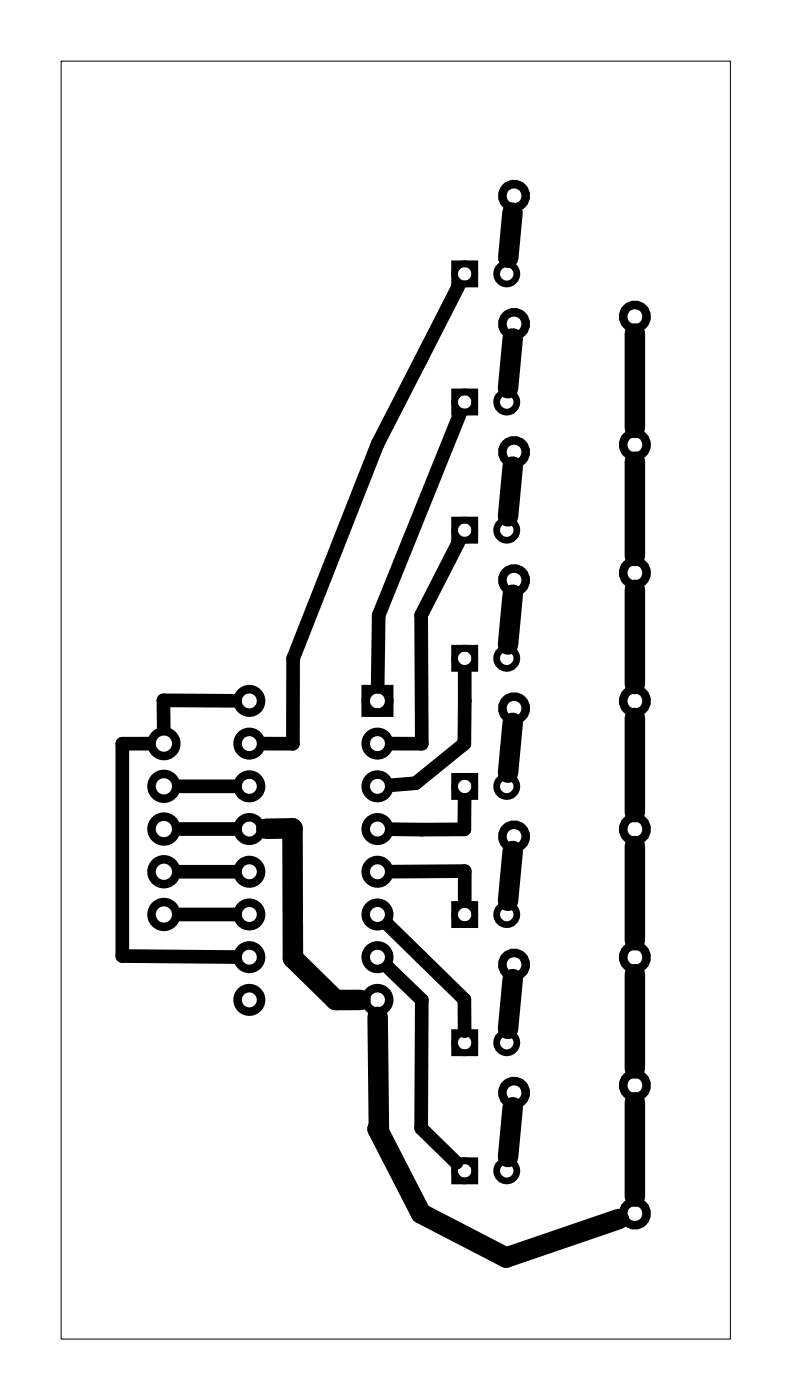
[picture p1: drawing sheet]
<svg xmlns="http://www.w3.org/2000/svg" width="47mm" height="83mm" viewBox="0 0 47 83" stroke-linecap="round" stroke-linejoin="round" font-family="sans-serif">
<path d="M3.6 3.6h39.8v76h-39.8z" fill="none" stroke="#000" stroke-width=".06"/>
<g fill="none" stroke="#000" stroke-width=".4">
<path d="M27 15.7h1.2v1.2h-1.2zM27 38.5h1.2v1.2h-1.2zM27 30.9h1.2v1.2h-1.2zM27 23.3h1.2v1.2h-1.2zM27 53.8h1.2v1.2h-1.2zM27 46.2h1.2v1.2h-1.2zM27 69h1.2v1.2h-1.2zM27 61.4h1.2v1.2h-1.2z"/>
<circle cx="27.6" cy="16.3" r=".6"/>
<circle cx="30.1" cy="16.3" r=".6"/>
<circle cx="27.6" cy="39.1" r=".6"/>
<circle cx="27.6" cy="23.9" r=".6"/>
<circle cx="27.6" cy="31.5" r=".6"/>
<circle cx="30.1" cy="23.9" r=".6"/>
<circle cx="30.1" cy="39.1" r=".6"/>
<circle cx="30.1" cy="31.5" r=".6"/>
<circle cx="27.6" cy="54.4" r=".6"/>
<circle cx="27.6" cy="46.8" r=".6"/>
<circle cx="30.1" cy="54.4" r=".6"/>
<circle cx="30.1" cy="46.8" r=".6"/>
<circle cx="27.6" cy="69.6" r=".6"/>
<circle cx="27.6" cy="62" r=".6"/>
<circle cx="30.1" cy="62" r=".6"/>
<circle cx="30.1" cy="69.6" r=".6"/>
</g>
<g fill="none" stroke="#000" stroke-width=".51">
<path d="M21.7 41h1.4v1.4h-1.4z"/>
<circle cx="30.6" cy="19.3" r=".7"/>
<circle cx="30.6" cy="11.6" r=".7"/>
<circle cx="37.8" cy="18.8" r=".7"/>
<circle cx="30.6" cy="34.5" r=".7"/>
<circle cx="30.6" cy="26.9" r=".7"/>
<circle cx="37.8" cy="34.1" r=".7"/>
<circle cx="37.8" cy="26.4" r=".7"/>
<circle cx="9.7" cy="51.8" r=".74"/>
<circle cx="9.7" cy="54.4" r=".74"/>
<circle cx="9.7" cy="49.3" r=".74"/>
<circle cx="9.7" cy="46.8" r=".74"/>
<circle cx="9.7" cy="44.2" r=".74"/>
<circle cx="14.8" cy="41.7" r=".7"/>
<circle cx="14.8" cy="59.5" r=".7"/>
<circle cx="14.8" cy="46.8" r=".7"/>
<circle cx="14.8" cy="56.9" r=".7"/>
<circle cx="14.8" cy="44.2" r=".7"/>
<circle cx="14.8" cy="49.3" r=".7"/>
<circle cx="14.8" cy="51.8" r=".7"/>
<circle cx="14.8" cy="54.4" r=".7"/>
<circle cx="22.4" cy="41.7" r=".7"/>
<circle cx="22.4" cy="59.5" r=".7"/>
<circle cx="22.4" cy="46.8" r=".7"/>
<circle cx="22.4" cy="49.3" r=".7"/>
<circle cx="22.4" cy="44.2" r=".7"/>
<circle cx="22.4" cy="51.8" r=".7"/>
<circle cx="22.4" cy="54.4" r=".7"/>
<circle cx="22.4" cy="56.9" r=".7"/>
<circle cx="30.6" cy="42.1" r=".7"/>
<circle cx="30.6" cy="49.7" r=".7"/>
<circle cx="30.6" cy="57.4" r=".7"/>
<circle cx="37.8" cy="56.9" r=".7"/>
<circle cx="37.8" cy="49.3" r=".7"/>
<circle cx="37.8" cy="41.7" r=".7"/>
<circle cx="30.6" cy="65" r=".7"/>
<circle cx="37.8" cy="64.5" r=".7"/>
<circle cx="37.8" cy="72.2" r=".7"/>
</g>
<g fill="none" stroke="#000" stroke-width=".81">
<path d="M27.3 17l-4.8 9.4-5.1 12.8v5h-1.7M27.3 32.3l-2.3 4.3 .1 7.6h-1.8M27.3 24.7l-4.8 11.9v4.2M27.6 40v4.2l-2.9 2.4-1.4 .1M8.8 44.2h-1.5v12.7h6.7M10.7 51.8h3.3M10.7 49.3h3.3M10.7 46.8h3.3M10.7 54.4h3.3M14 41.7l-4.3-.1v1.7M23.1 55l4.5 4.4v1.9M23.1 57.5l2 2-.1 7.6 2.1 2.1"/>
<path d="M23.3 51.8h4.3v1.8M27.6 47.6v1.7h-4.3"/>
</g>
<g fill="none" stroke="#000" stroke-width="1.2">
<path d="M30.5 12.6l-.3 2.7M37.8 19.8v5.6M30.5 27.7l-.3 3M30.5 35.4l-.3 2.9M30.5 20.1l-.3 3M37.8 27.5v5.6M37.8 35.1v5.6M15.8 49.3h1.6v7.7l2.6 2.5h1.4M30.5 43l-.3 2.9M30.5 50.6l-.3 3M30.5 58.2l-.3 3M37.8 42.7v5.6"/>
<path d="M37.8 50.3v5.6M37.8 57.9v5.6M22.5 60.5v6.6l2.5 5.1 5.1 2.6 6.7-2.3M30.5 65.8l-.3 3M37.8 65.6v5.6"/>
</g>
</svg>
